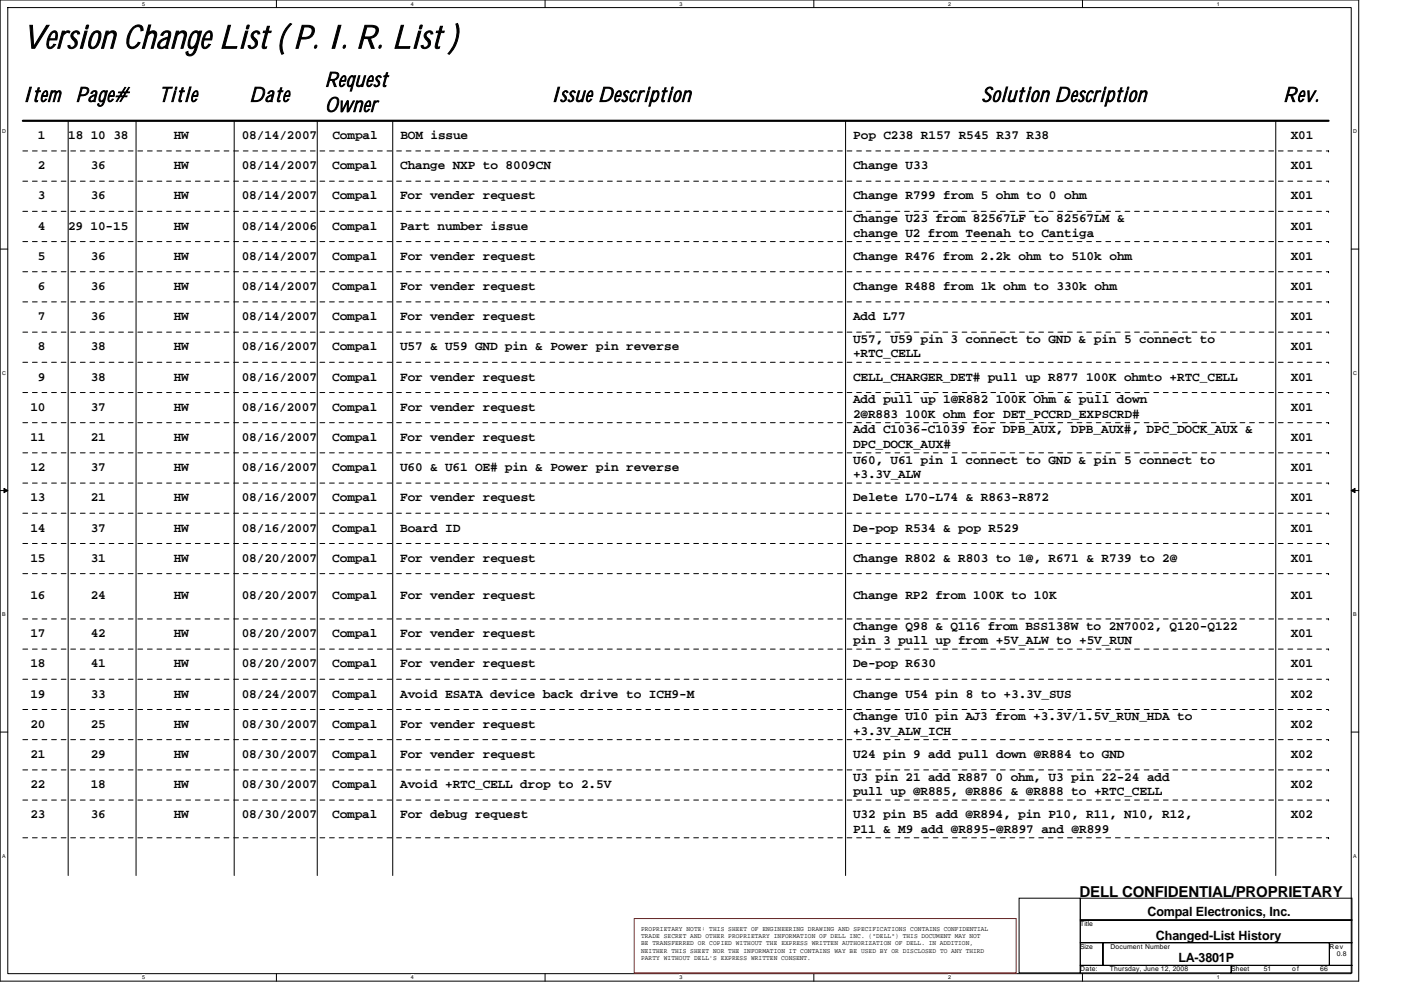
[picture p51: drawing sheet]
<svg xmlns="http://www.w3.org/2000/svg" width="297mm" height="210mm" viewBox="0 0 297 210" stroke-linecap="round" stroke-linejoin="round" font-family="sans-serif">
<defs><g id="words">
<text font-size="6.9" x="4.8" y="10.2">Version Change List ( P. I. R. List )</text>
<g font-size="4.3">
<text x="4.8" y="21.5">Item Page#</text>
<text x="33.7" y="21.5">Title</text>
<text x="52.8" y="21.5">Date</text>
<text x="68.9" y="18.4">Request</text>
<text x="68.9" y="23.7">Owner</text>
<text x="116.8" y="21.5">Issue Description</text>
<text x="208.1" y="21.5">Solution Description</text>
<text x="272.1" y="21.5">Rev.</text>
</g>
<text font-size="3.2" x="228.9" y="190.2">DELL CONFIDENTIAL/PROPRIETARY</text>
<g font-size="2.7">
<text x="8" y="29.5">1</text>
<text x="14.5" y="29.5">18 10 38</text>
<text x="36.9" y="29.5">HW</text>
<text x="51.3" y="29.5">08/14/2007</text>
<text x="70.5" y="29.5">Compal</text>
<text x="84.9" y="29.5">BOM issue</text>
<text x="180.9" y="29.5">Pop C238 R157 R545 R37 R38</text>
<text x="273.7" y="29.5">X01</text>
<text x="8" y="35.9">2</text>
<text x="19.2" y="35.9">36</text>
<text x="36.8" y="35.9">HW</text>
<text x="51.3" y="35.9">08/14/2007</text>
<text x="70.5" y="35.9">Compal</text>
<text x="84.9" y="35.9">Change NXP to 8009CN</text>
<text x="180.9" y="35.9">Change U33</text>
<text x="273.7" y="35.9">X01</text>
<text x="8" y="42.3">3</text>
<text x="19.2" y="42.3">36</text>
<text x="36.8" y="42.3">HW</text>
<text x="51.3" y="42.3">08/14/2007</text>
<text x="70.5" y="42.3">Compal</text>
<text x="84.8" y="42.3">For vender request</text>
<text x="180.9" y="47.1">Change U23 from 82567LF to 82567LM &amp;</text>
<text x="180.9" y="42.3">Change R799 from 5 ohm to 0 ohm</text>
<text x="273.7" y="42.3">X01</text>
<text x="8" y="48.7">4</text>
<text x="14.5" y="48.7">29 10-15</text>
<text x="36.8" y="48.7">HW</text>
<text x="51.3" y="48.7">08/14/2006</text>
<text x="70.5" y="48.7">Compal</text>
<text x="84.8" y="48.7">Part number issue</text>
<text x="180.9" y="50.1">change U2 from Teenah to Cantiga</text>
<text x="273.7" y="48.7">X01</text>
<text x="8" y="55.1">5</text>
<text x="19.2" y="55.1">36</text>
<text x="36.8" y="55.1">HW</text>
<text x="51.3" y="55.1">08/14/2007</text>
<text x="70.5" y="55.1">Compal</text>
<text x="84.9" y="55.1">For vender request</text>
<text x="180.9" y="55.1">Change R476 from 2.2k ohm to 510k ohm</text>
<text x="273.7" y="55.1">X01</text>
<text x="8" y="61.5">6</text>
<text x="19.2" y="61.5">36</text>
<text x="36.8" y="61.5">HW</text>
<text x="51.3" y="61.5">08/14/2007</text>
<text x="70.5" y="61.5">Compal</text>
<text x="84.8" y="61.5">For vender request</text>
<text x="180.9" y="61.5">Change R488 from 1k ohm to 330k ohm</text>
<text x="273.7" y="61.5">X01</text>
<text x="8" y="67.9">7</text>
<text x="19.2" y="67.9">36</text>
<text x="36.8" y="67.9">HW</text>
<text x="51.3" y="67.9">08/14/2007</text>
<text x="70.5" y="67.9">Compal</text>
<text x="84.8" y="67.9">For vender request</text>
<text x="180.9" y="67.9">Add L77</text>
<text x="273.7" y="67.9">X01</text>
<text x="8" y="74.3">8</text>
<text x="19.2" y="74.3">38</text>
<text x="36.8" y="74.3">HW</text>
<text x="51.3" y="74.3">08/16/2007</text>
<text x="70.5" y="74.3">Compal</text>
<text x="84.8" y="74.3">U57 &amp; U59 GND pin &amp; Power pin reverse</text>
<text x="180.9" y="72.7">U57, U59 pin 3 connect to GND &amp; pin 5 connect to</text>
<text x="180.9" y="75.8">+RTC_CELL</text>
<text x="273.7" y="74.3">X01</text>
<text x="8" y="80.7">9</text>
<text x="19.2" y="80.7">38</text>
<text x="36.8" y="80.7">HW</text>
<text x="51.3" y="80.7">08/16/2007</text>
<text x="70.5" y="80.7">Compal</text>
<text x="84.9" y="80.7">For vender request</text>
<text x="180.9" y="80.7">CELL_CHARGER_DET# pull up R877 100K ohmto +RTC_CELL</text>
<text x="273.7" y="80.7">X01</text>
<text x="6.4" y="87.1">10</text>
<text x="19.2" y="87.1">37</text>
<text x="36.8" y="87.1">HW</text>
<text x="51.3" y="87.1">08/16/2007</text>
<text x="70.4" y="87.1">Compal</text>
<text x="84.9" y="87.1">For vender request</text>
<text x="180.9" y="85.5">Add pull up 1@R882 100K Ohm &amp; pull down</text>
<text x="180.9" y="88.6">2@R883 100K ohm for DET_PCCRD_EXPSCRD#</text>
<text x="273.7" y="87.1">X01</text>
<text x="6.4" y="93.5">11</text>
<text x="19.2" y="93.5">21</text>
<text x="36.8" y="93.5">HW</text>
<text x="51.3" y="93.5">08/16/2007</text>
<text x="70.5" y="93.5">Compal</text>
<text x="84.8" y="93.5">For vender request</text>
<text x="180.9" y="91.9">Add C1036-C1039 for DPB_AUX, DPB_AUX#, DPC_DOCK_AUX &amp;</text>
<text x="180.9" y="95">DPC_DOCK_AUX#</text>
<text x="273.7" y="93.5">X01</text>
<text x="6.4" y="99.9">12</text>
<text x="19.2" y="99.9">37</text>
<text x="36.8" y="99.9">HW</text>
<text x="51.3" y="99.9">08/16/2007</text>
<text x="70.5" y="99.9">Compal</text>
<text x="84.8" y="99.9">U60 &amp; U61 OE# pin &amp; Power pin reverse</text>
<text x="180.9" y="98.3">U60, U61 pin 1 connect to GND &amp; pin 5 connect to</text>
<text x="180.9" y="101.3">+3.3V_ALW</text>
<text x="273.7" y="99.9">X01</text>
<text x="6.4" y="106.3">13</text>
<text x="19.2" y="106.3">21</text>
<text x="36.8" y="106.3">HW</text>
<text x="51.3" y="106.3">08/16/2007</text>
<text x="70.5" y="106.3">Compal</text>
<text x="84.8" y="106.3">For vender request</text>
<text x="180.9" y="106.3">Delete L70-L74 &amp; R863-R872</text>
<text x="273.7" y="106.3">X01</text>
<text x="6.4" y="112.7">14</text>
<text x="19.2" y="112.7">37</text>
<text x="36.8" y="112.7">HW</text>
<text x="51.3" y="112.7">08/16/2007</text>
<text x="70.5" y="112.7">Compal</text>
<text x="84.9" y="112.7">Board ID</text>
<text x="180.9" y="112.7">De-pop R534 &amp; pop R529</text>
<text x="273.7" y="112.7">X01</text>
<text x="6.4" y="119.1">15</text>
<text x="19.2" y="119.1">31</text>
<text x="36.8" y="119.1">HW</text>
<text x="51.3" y="119.1">08/20/2007</text>
<text x="70.5" y="119.1">Compal</text>
<text x="84.8" y="119.1">For vender request</text>
<text x="180.9" y="119.1">Change R802 &amp; R803 to 1@, R671 &amp; R739 to 2@</text>
<text x="273.7" y="119.1">X01</text>
<text x="6.4" y="127.1">16</text>
<text x="19.2" y="127.1">24</text>
<text x="36.8" y="127.1">HW</text>
<text x="51.3" y="127.1">08/20/2007</text>
<text x="70.5" y="127.1">Compal</text>
<text x="84.9" y="127.1">For vender request</text>
<text x="180.9" y="127.1">Change RP2 from 100K to 10K</text>
<text x="273.7" y="127.1">X01</text>
<text x="6.4" y="135.1">17</text>
<text x="19.2" y="135.1">42</text>
<text x="36.8" y="135.1">HW</text>
<text x="51.3" y="135.1">08/20/2007</text>
<text x="70.5" y="135.1">Compal</text>
<text x="84.9" y="135.1">For vender request</text>
<text x="180.9" y="133.5">Change Q98 &amp; Q116 from BSS138W to 2N7002, Q120-Q122</text>
<text x="180.9" y="136.6">pin 3 pull up from +5V_ALW to +5V_RUN</text>
<text x="273.7" y="135.1">X01</text>
<text x="6.4" y="141.5">18</text>
<text x="19.2" y="141.5">41</text>
<text x="36.8" y="141.5">HW</text>
<text x="51.3" y="141.5">08/20/2007</text>
<text x="70.5" y="141.5">Compal</text>
<text x="84.9" y="141.5">For vender request</text>
<text x="180.9" y="141.5">De-pop R630</text>
<text x="273.7" y="141.5">X01</text>
<text x="6.4" y="147.9">19</text>
<text x="19.2" y="147.9">33</text>
<text x="36.8" y="147.9">HW</text>
<text x="51.3" y="147.9">08/24/2007</text>
<text x="70.5" y="147.9">Compal</text>
<text x="84.9" y="147.9">Avoid ESATA device back drive to ICH9-M</text>
<text x="180.9" y="147.9">Change U54 pin 8 to +3.3V_SUS</text>
<text x="273.7" y="147.9">X02</text>
<text x="6.4" y="154.3">20</text>
<text x="19.2" y="154.3">25</text>
<text x="36.8" y="154.3">HW</text>
<text x="51.3" y="154.3">08/30/2007</text>
<text x="70.5" y="154.3">Compal</text>
<text x="84.8" y="154.3">For vender request</text>
<text x="180.9" y="152.7">Change U10 pin AJ3 from +3.3V/1.5V_RUN_HDA to</text>
<text x="180.9" y="155.8">+3.3V_ALW_ICH</text>
<text x="273.7" y="154.3">X02</text>
<text x="6.4" y="160.7">21</text>
<text x="19.2" y="160.7">29</text>
<text x="36.8" y="160.7">HW</text>
<text x="51.3" y="160.7">08/30/2007</text>
<text x="70.5" y="160.7">Compal</text>
<text x="84.9" y="160.7">For vender request</text>
<text x="180.9" y="160.7">U24 pin 9 add pull down @R884 to GND</text>
<text x="273.7" y="160.7">X02</text>
<text x="6.4" y="167.1">22</text>
<text x="19.2" y="167.1">18</text>
<text x="36.8" y="167.1">HW</text>
<text x="51.3" y="167.1">08/30/2007</text>
<text x="70.5" y="167.1">Compal</text>
<text x="84.9" y="167.1">Avoid +RTC_CELL drop to 2.5V</text>
<text x="180.9" y="165.5">U3 pin 21 add R887 0 ohm, U3 pin 22-24 add</text>
<text x="273.7" y="167.1">X02</text>
<text x="6.4" y="173.5">23</text>
<text x="19.2" y="173.5">36</text>
<text x="36.8" y="173.5">HW</text>
<text x="51.3" y="173.5">08/30/2007</text>
<text x="70.5" y="173.5">Compal</text>
<text x="84.9" y="173.5">For debug request</text>
<text x="180.9" y="173.5">U32 pin B5 add @R894, pin P10, R11, N10, R12,</text>
<text x="180.9" y="168.6">pull up @R885, @R886 &amp; @R888 to +RTC_CELL</text>
<text x="273.7" y="173.5">X02</text>
<text x="180.9" y="176.6">P11 &amp; M9 add @R895-@R897 and @R899</text>
<text x="243.3" y="194.2">Compal Electronics, Inc.</text>
<text x="245" y="199.2">Changed-List History</text>
<text x="249.8" y="204">LA-3801P</text>
</g>
<g font-size="1.4">
<text x="135.9" y="197.3">PROPRIETARY NOTE: THIS SHEET OF ENGINEERING DRAWING AND SPECIFICATIONS CONTAINS CONFIDENTIAL</text>
<text x="229" y="196.4">Title</text>
<text x="135.9" y="198.9">TRADE SECRET AND OTHER PROPRIETARY INFORMATION OF DELL INC. (&quot;DELL&quot;) THIS DOCUMENT MAY NOT</text>
<text x="135.9" y="200.4">BE TRANSFERRED OR COPIED WITHOUT THE EXPRESS WRITTEN AUTHORIZATION OF DELL. IN ADDITION,</text>
<text x="135.9" y="202">NEITHER THIS SHEET NOR THE INFORMATION IT CONTAINS WAY BE USED BY OR DISCLOSED TO ANY THIRD</text>
<text x="135.9" y="203.5">PARTY WITHOUT DELL'S EXPRESS WRITTEN CONSENT.</text>
<text x="229" y="201.2">Size</text>
<text x="235.4" y="201.2">Document Number</text>
<text x="281.9" y="201.2">Rev</text>
<text x="283.4" y="202.8">0.8</text>
<text x="229" y="206">Date:</text>
<text x="235.3" y="205.8">Thursday, June 12, 2008</text>
<text x="261" y="206">Sheet</text>
<text x="267.9" y="205.8">51</text>
<text x="274" y="206">of</text>
<text x="279.9" y="205.8">66</text>
</g>
<g font-size="1.1">
<text x="30.1" y="1.2">5</text>
<text x="87.1" y="1.2">4</text>
<text x="144" y="1.2">3</text>
<text x="201" y="1.2">2</text>
<text x="258" y="1.2">1</text>
<text x=".4" y="28.2">D</text>
<text x="286.9" y="28.2">D</text>
<text x=".4" y="79.4">C</text>
<text x="286.9" y="79.4">C</text>
<text x=".4" y="130.6">B</text>
<text x="286.9" y="130.6">B</text>
<text x=".4" y="181.8">A</text>
<text x="286.9" y="181.8">A</text>
<text x="30.1" y="207.6">5</text>
<text x="87.1" y="207.6">4</text>
<text x="144" y="207.6">3</text>
<text x="201" y="207.6">2</text>
<text x="258" y="207.6">1</text>
</g>
</g></defs>
<path d="M0 0h288.1v208h-288.1zM1.6 1.6h284.9v204.8h-284.9z" fill="none" stroke="#000" stroke-width=".21"/>
<g fill="#fff">
<path d="M30.1 .2h.6v1.2h-.6z"/>
<path d="M30.1 206.6h.6v1.3h-.6z"/>
</g>
<path d="M58.6 0v1.6M58.6 206.4v1.6" fill="none" stroke="#000" stroke-width=".21"/>
<g fill="#fff">
<path d="M87.1 .2h.6v1.2h-.6z"/>
<path d="M87.1 206.6h.6v1.3h-.6z"/>
</g>
<path d="M115.6 0v1.6M115.6 206.4v1.6" fill="none" stroke="#000" stroke-width=".21"/>
<g fill="#fff">
<path d="M144 .2h.6v1.2h-.6z"/>
<path d="M144 206.6h.6v1.3h-.6z"/>
</g>
<path d="M172.5 0v1.6M172.5 206.4v1.6" fill="none" stroke="#000" stroke-width=".21"/>
<g fill="#fff">
<path d="M201 .2h.6v1.2h-.6z"/>
<path d="M201 206.6h.6v1.3h-.6z"/>
</g>
<path d="M229.5 0v1.6M229.5 206.4v1.6" fill="none" stroke="#000" stroke-width=".21"/>
<g fill="#fff">
<path d="M258 .2h.6v1.2h-.6z"/>
<path d="M258 206.6h.6v1.3h-.6z"/>
<path d="M.4 27.2h.8v1.3h-.8z"/>
<path d="M286.9 27.2h.8v1.3h-.8z"/>
<path d="M.4 78.4h.8v1.3h-.8z"/>
<path d="M286.9 78.4h.8v1.3h-.8z"/>
</g>
<path d="M0 52.8h1.6M286.5 52.8h1.6" fill="none" stroke="#000" stroke-width=".21"/>
<g fill="#fff">
<path d="M.4 129.6h.8v1.3h-.8z"/>
<path d="M286.9 129.6h.7v1.3h-.7z"/>
</g>
<path d="M0 104h1.6M286.5 104h1.6" fill="none" stroke="#000" stroke-width=".21"/>
<path d="M.8 103.5l.8 .5-.8 .5zM286.5 104l.8-.5v1z" fill="#000" stroke="#000" stroke-width=".21"/>
<g fill="#fff">
<path d="M.4 180.8h.8v1.3h-.8z"/>
<path d="M286.9 180.8h.7v1.3h-.7z"/>
</g>
<g fill="none" stroke="#000" stroke-width=".21">
<path d="M14.5 25.6v160M28.8 25.6v160M49.7 25.6v160M67.3 25.6v160M83.3 25.6v160M179.3 25.6v160M270.5 25.6v160M0 155.2h1.6M286.5 155.2h1.6M216.1 190.4h12.9v15.9h-12.9zM229 190.4h57.6v4.7h-57.6zM229 195.1h57.6v4.8h-57.6z"/>
<path d="M229 199.9h4.8v4.8h-4.8zM233.8 199.9h48.1v4.8h-48.1zM281.9 199.9h4.7v4.8h-4.7zM229 204.7h32v1.6h-32zM261 204.7h25.6v1.6h-25.6z"/>
</g>
<path d="M4.8 25.6h276.9" fill="none" stroke="#000" stroke-width=".47"/>
<g fill="none" stroke="#000" stroke-width=".21" stroke-dasharray="1 1 1 1 1 1 1 1">
<path d="M4.8 32h276.9M4.8 38.4h276.9M281.7 32h.1M281.7 38.4h.1M4.8 44.8h276.9M4.8 51.2h276.9M4.8 57.6h276.9M281.7 44.8h.1M281.7 51.2h.1M281.7 57.6h.1M4.8 64h276.9M4.8 70.4h276.9"/>
<path d="M4.8 76.8h276.9M281.7 64h.1M281.7 70.4h.1M281.7 76.8h.1M4.8 83.2h276.9M4.8 89.6h276.9M4.8 96h276.9M281.7 83.2h.1M281.7 89.6h.1M281.7 96h.1M4.8 102.4h276.9M4.8 108.8h276.9"/>
<path d="M4.8 115.2h276.9M281.7 102.4h.1M281.7 108.8h.1M281.7 115.2h.1M4.8 121.6h276.9M4.8 131.2h276.9M4.8 137.6h276.9M281.7 121.6h.1M281.7 131.2h.1M281.7 137.6h.1M4.8 144h276.9M4.8 150.4h276.9"/>
<path d="M4.8 156.8h276.9M281.7 144h.1M281.7 150.4h.1M281.7 156.8h.1M4.8 163.2h276.9M4.8 177.6h276.9M4.8 169.6h276.9M281.7 163.2h.1M281.7 177.6h.1M281.7 169.6h.1"/>
</g>
<path d="M134.5 194.8h80.9v11.5h-80.9z" fill="none" stroke="#f00" stroke-width=".21"/>
<use href="#words"/>
</svg>
